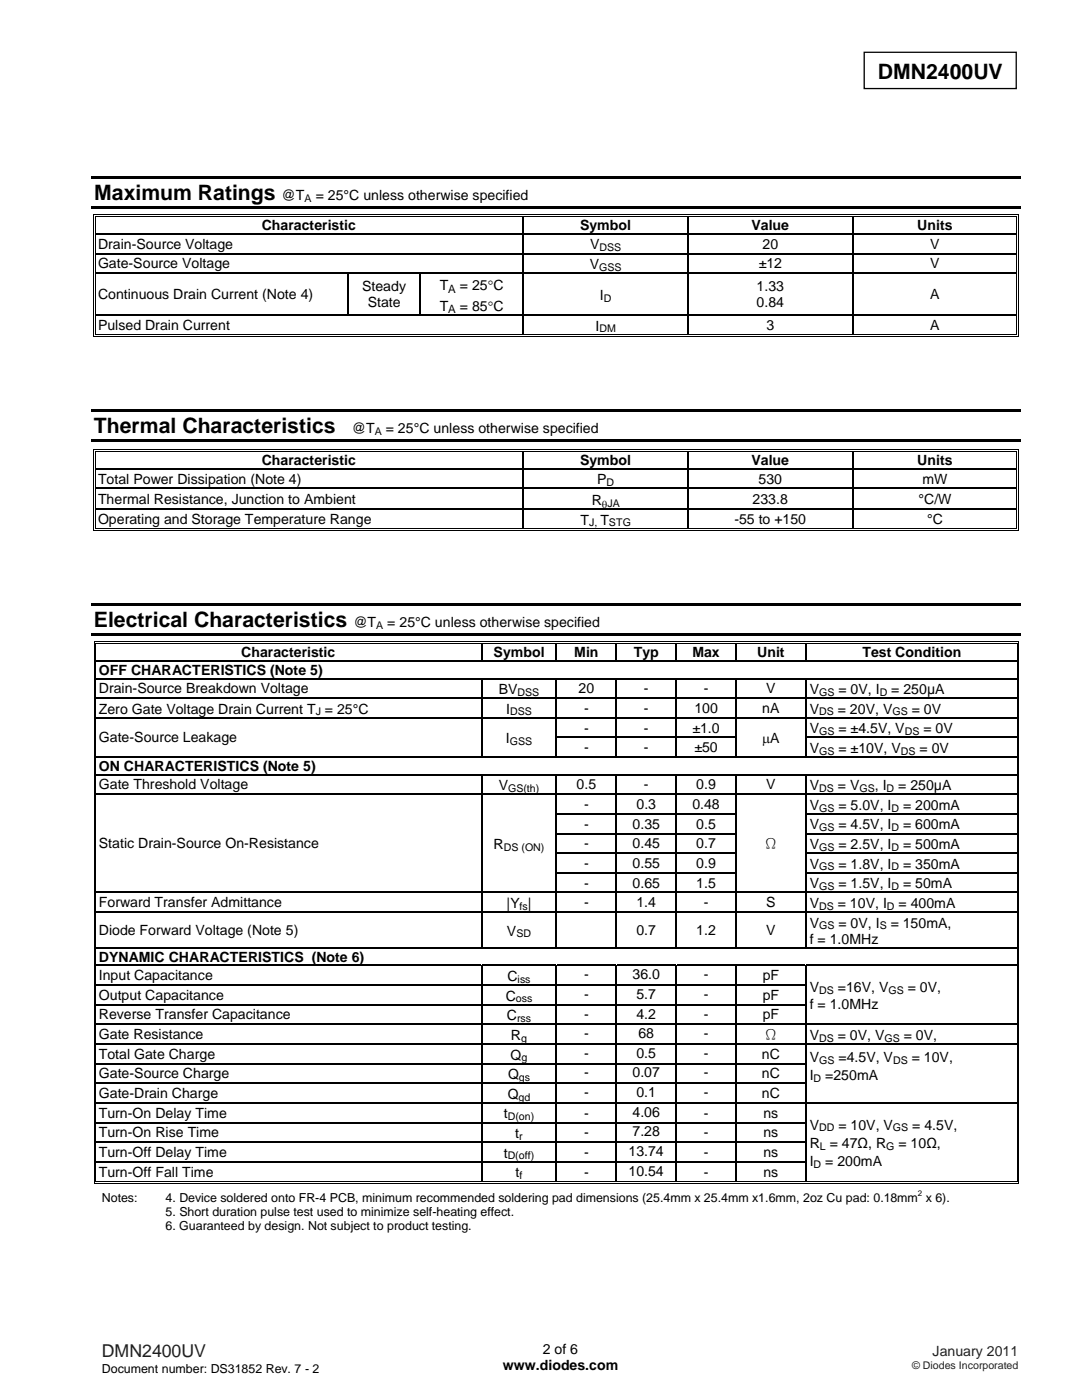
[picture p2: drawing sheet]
<svg xmlns="http://www.w3.org/2000/svg" width="216mm" height="279mm" viewBox="0 0 216 279" stroke-linecap="round" stroke-linejoin="round" font-family="sans-serif">
<defs><g id="words">
<g font-size="4.2">
<text x="175.2" y="15.8">DMN2400UV</text>
<text x="18.8" y="39.9">Maximum Ratings</text>
<text x="18.7" y="86.4">Thermal Characteristics</text>
<text x="18.7" y="125.2">Electrical Characteristics</text>
</g>
<text font-size="3.5" fill="#231f20" x="20.3" y="270.9">DMN2400UV</text>
<g font-size="2.8">
<text x="56.2" y="39.9">@T</text>
<text x="63" y="39.9">= 25°C unless otherwise specified</text>
<text x="52.2" y="45.9">Characteristic</text>
<text x="115.7" y="45.9">Symbol</text>
<text x="149.9" y="45.9">Value</text>
<text x="183" y="45.9">Units</text>
<text x="19.6" y="49.6">Drain-Source Voltage</text>
<text x="19.6" y="53.6">Gate-Source Voltage</text>
<text x="117.7" y="53.7">V</text>
<text x="117.8" y="49.8">V</text>
<text x="151.4" y="53.6">±12</text>
<text x="152.1" y="49.6">20</text>
<text x="185.6" y="49.6">V</text>
<text x="185.6" y="53.6">V</text>
<text x="19.6" y="59.7">Continuous Drain Current (Note 4)</text>
<text x="72.3" y="58.1">Steady</text>
<text x="87.7" y="57.9">T</text>
<text x="91.8" y="57.9">= 25°C</text>
<text x="119.7" y="59.8">I</text>
<text x="151" y="58.1">1.33</text>
<text x="185.6" y="59.7">A</text>
<text x="19.6" y="65.8">Pulsed Drain Current</text>
<text x="73.4" y="61.3">State</text>
<text x="87.7" y="62">T</text>
<text x="91.8" y="62">= 85°C</text>
<text x="118.8" y="66">I</text>
<text x="151" y="61.3">0.84</text>
<text x="152.9" y="65.8">3</text>
<text x="185.6" y="65.8">A</text>
<text x="70.2" y="86.4">@T</text>
<text x="77" y="86.4">= 25°C unless otherwise specified</text>
<text x="52.2" y="92.8">Characteristic</text>
<text x="115.7" y="92.8">Symbol</text>
<text x="149.9" y="92.8">Value</text>
<text x="183" y="92.8">Units</text>
<text x="19.6" y="96.5">Total Power Dissipation (Note 4)</text>
<text x="19.6" y="100.5">Thermal Resistance, Junction to Ambient</text>
<text x="118.1" y="100.8">R</text>
<text x="119.2" y="96.6">P</text>
<text x="150.2" y="100.5">233.8</text>
<text x="151.4" y="96.5">530</text>
<text x="183.3" y="100.5">°C/W</text>
<text x="184.1" y="96.5">mW</text>
<text x="19.6" y="104.6">Operating and Storage Temperature Range</text>
<text x="115.8" y="104.7">T</text>
<text x="119.8" y="104.7">T</text>
<text x="146.5" y="104.6">-55 to +150</text>
<text x="185" y="104.6">°C</text>
<text x="70.5" y="125.2">@T</text>
<text x="77.3" y="125.2">= 25°C unless otherwise specified</text>
<text x="48.1" y="131.1">Characteristic</text>
<text x="98.5" y="131.1">Symbol</text>
<text x="114.6" y="131.1">Min</text>
<text x="126.5" y="131.1">Typ</text>
<text x="138.2" y="131.1">Max</text>
<text x="151.1" y="131.1">Unit</text>
<text x="172.1" y="131.1">Test Condition</text>
<text x="19.7" y="134.7">OFF CHARACTERISTICS (Note 5)</text>
<text x="19.7" y="138.4">Drain-Source Breakdown Voltage</text>
<text x="19.7" y="142.4">Zero Gate Voltage Drain Current T = 25°C</text>
<text x="99.5" y="138.5">BV</text>
<text x="101" y="142.4">I</text>
<text x="115.4" y="138.4">20</text>
<text x="116.5" y="142.3">-</text>
<text x="128.5" y="138.4">-</text>
<text x="128.5" y="142.3">-</text>
<text x="138.5" y="142.3">100</text>
<text x="140.4" y="138.4">-</text>
<text x="152.1" y="142.3">nA</text>
<text x="152.9" y="138.4">V</text>
<text x="161.6" y="138.5">V</text>
<text x="161.6" y="142.4">V</text>
<text x="167.2" y="142.4">= 20V, V</text>
<text x="167.3" y="138.5">= 0V, I</text>
<text x="177.8" y="138.5">= 250μA</text>
<text x="181.9" y="142.4">= 0V</text>
<text x="19.7" y="148.2">Gate-Source Leakage</text>
<text x="100.9" y="148.3">I</text>
<text x="116.5" y="146.2">-</text>
<text x="128.5" y="146.2">-</text>
<text x="138.2" y="146.2">±1.0</text>
<text x="152.1" y="148.3">μA</text>
<text x="161.6" y="146.3">V</text>
<text x="167.3" y="146.3">= ±4.5V, V</text>
<text x="184.3" y="146.3">= 0V</text>
<text x="19.7" y="153.8">ON CHARACTERISTICS (Note 5)</text>
<text x="116.5" y="150.1">-</text>
<text x="128.5" y="150.1">-</text>
<text x="138.6" y="150.1">±50</text>
<text x="161.6" y="150.3">V</text>
<text x="167.3" y="150.3">= ±10V, V</text>
<text x="183.5" y="150.3">= 0V</text>
<text x="19.7" y="157.5">Gate Threshold Voltage</text>
<text x="99.5" y="157.7">V</text>
<text x="115.1" y="157.5">0.5</text>
<text x="116.5" y="161.5">-</text>
<text x="127" y="161.5">0.3</text>
<text x="128.5" y="157.5">-</text>
<text x="138.2" y="161.5">0.48</text>
<text x="138.9" y="157.5">0.9</text>
<text x="152.9" y="157.5">V</text>
<text x="161.6" y="161.6">V</text>
<text x="161.6" y="157.7">V</text>
<text x="167.2" y="157.7">= V</text>
<text x="167.3" y="161.6">= 5.0V, I</text>
<text x="174.6" y="157.7">, I</text>
<text x="179.2" y="157.7">= 250μA</text>
<text x="180.2" y="161.6">= 200mA</text>
<text x="116.5" y="165.4">-</text>
<text x="126.2" y="165.4">0.35</text>
<text x="138.9" y="165.4">0.5</text>
<text x="161.6" y="165.5">V</text>
<text x="167.3" y="165.5">= 4.5V, I</text>
<text x="180.2" y="165.5">= 600mA</text>
<text x="19.7" y="169.3">Static Drain-Source On-Resistance</text>
<text x="98.5" y="169.4">R</text>
<text x="116.5" y="169.3">-</text>
<text x="116.5" y="173.2">-</text>
<text x="126.2" y="169.3">0.45</text>
<text x="126.2" y="173.2">0.55</text>
<text x="138.9" y="169.3">0.7</text>
<text x="138.9" y="173.2">0.9</text>
<text x="152.4" y="169.2">Ω</text>
<text x="161.6" y="169.4">V</text>
<text x="161.6" y="173.4">V</text>
<text x="167.3" y="169.4">= 2.5V, I</text>
<text x="167.3" y="173.4">= 1.8V, I</text>
<text x="180.2" y="169.4">= 500mA</text>
<text x="180.2" y="173.4">= 350mA</text>
<text x="116.5" y="177.1">-</text>
<text x="126.2" y="177.1">0.65</text>
<text x="138.9" y="177.1">1.5</text>
<text x="161.6" y="177.3">V</text>
<text x="167.3" y="177.3">= 1.5V, I</text>
<text x="180.2" y="177.3">= 50mA</text>
<text x="19.7" y="181">Forward Transfer Admittance</text>
<text x="101.1" y="181.2">|Y |</text>
<text x="116.5" y="181">-</text>
<text x="127" y="181">1.4</text>
<text x="140.4" y="181">-</text>
<text x="152.9" y="181">S</text>
<text x="161.6" y="185.1">V</text>
<text x="161.6" y="181.2">V</text>
<text x="167.2" y="181.2">= 10V, I</text>
<text x="167.3" y="185.1">= 0V, I</text>
<text x="177.7" y="185.1">= 150mA,</text>
<text x="179.3" y="181.2">= 400mA</text>
<text x="19.7" y="186.6">Diode Forward Voltage (Note 5)</text>
<text x="19.7" y="191.9">DYNAMIC CHARACTERISTICS (Note 6)</text>
<text x="101.2" y="186.7">V</text>
<text x="127" y="186.6">0.7</text>
<text x="138.9" y="186.6">1.2</text>
<text x="152.9" y="186.6">V</text>
<text x="161.6" y="188.4">f = 1.0MHz</text>
<text x="19.7" y="195.6">Input Capacitance</text>
<text x="101.3" y="195.8">C</text>
<text x="116.5" y="195.4">-</text>
<text x="126.2" y="195.4">36.0</text>
<text x="140.4" y="195.4">-</text>
<text x="152.2" y="195.6">pF</text>
<text x="19.7" y="199.5">Output Capacitance</text>
<text x="19.7" y="203.5">Reverse Transfer Capacitance</text>
<text x="100.9" y="199.7">C</text>
<text x="101.2" y="203.6">C</text>
<text x="116.5" y="203.3">-</text>
<text x="116.5" y="199.3">-</text>
<text x="127" y="203.3">4.2</text>
<text x="127" y="199.3">5.7</text>
<text x="140.4" y="203.3">-</text>
<text x="140.4" y="199.3">-</text>
<text x="152.2" y="203.5">pF</text>
<text x="152.2" y="199.5">pF</text>
<text x="161.6" y="201.4">f = 1.0MHz</text>
<text x="161.6" y="198.1">V</text>
<text x="167.2" y="198.1">=16V, V</text>
<text x="181.1" y="198.1">= 0V,</text>
<text x="19.7" y="207.4">Gate Resistance</text>
<text x="102" y="207.5">R</text>
<text x="116.5" y="207.2">-</text>
<text x="127.4" y="207.2">68</text>
<text x="140.4" y="207.2">-</text>
<text x="152.4" y="207.3">Ω</text>
<text x="161.6" y="207.5">V</text>
<text x="167.2" y="207.5">= 0V, V</text>
<text x="180.4" y="207.5">= 0V,</text>
<text x="19.7" y="211.3">Total Gate Charge</text>
<text x="19.7" y="215.2">Gate-Source Charge</text>
<text x="101.4" y="215.4">Q</text>
<text x="101.9" y="211.5">Q</text>
<text x="116.5" y="215">-</text>
<text x="116.5" y="211.1">-</text>
<text x="126.2" y="215">0.07</text>
<text x="127" y="211.1">0.5</text>
<text x="140.4" y="215">-</text>
<text x="140.4" y="211.1">-</text>
<text x="152" y="215.2">nC</text>
<text x="152" y="211.3">nC</text>
<text x="161.6" y="215.6">I</text>
<text x="161.6" y="211.9">V</text>
<text x="164.7" y="215.6">=250mA</text>
<text x="167.3" y="211.9">=4.5V, V</text>
<text x="181.9" y="211.9">= 10V,</text>
<text x="19.7" y="219.1">Gate-Drain Charge</text>
<text x="101.3" y="219.3">Q</text>
<text x="116.5" y="218.9">-</text>
<text x="127" y="218.9">0.1</text>
<text x="140.4" y="218.9">-</text>
<text x="152" y="219.1">nC</text>
<text x="19.7" y="223.1">Turn-On Delay Time</text>
<text x="19.7" y="227">Turn-On Rise Time</text>
<text x="100.5" y="223.2">t</text>
<text x="102.8" y="227.1">t</text>
<text x="116.5" y="227">-</text>
<text x="116.5" y="223.1">-</text>
<text x="126.2" y="226.8">7.28</text>
<text x="126.2" y="222.9">4.06</text>
<text x="140.4" y="227">-</text>
<text x="140.4" y="223.1">-</text>
<text x="152.3" y="227">ns</text>
<text x="152.3" y="223.1">ns</text>
<text x="161.6" y="225.4">V</text>
<text x="167.3" y="225.4">= 10V, V</text>
<text x="182" y="225.4">= 4.5V,</text>
<text x="19.7" y="230.9">Turn-Off Delay Time</text>
<text x="100.5" y="231">t</text>
<text x="116.5" y="230.9">-</text>
<text x="125.4" y="230.7">13.74</text>
<text x="140.4" y="230.9">-</text>
<text x="152.3" y="230.9">ns</text>
<text x="161.6" y="232.7">I</text>
<text x="161.6" y="229.1">R = 47Ω, R</text>
<text x="164.7" y="232.7">= 200mA</text>
<text x="179.3" y="229.1">= 10Ω,</text>
<text x="19.7" y="234.8">Turn-Off Fall Time</text>
<text x="102.9" y="235">t</text>
<text x="116.5" y="234.8">-</text>
<text x="125.4" y="234.6">10.54</text>
<text x="140.4" y="234.8">-</text>
<text x="152.3" y="234.8">ns</text>
<text x="100.3" y="273.5">www.diodes.com</text>
<text x="108.3" y="270.2">2 of 6</text>
</g>
<text font-size="2.8" fill="#231f20" x="186.1" y="270.6">January 2011</text>
<g font-size="2.5">
<text x="20.3" y="239.9">Notes:</text>
<text x="33" y="239.9">4. Device soldered onto FR-4 PCB, minimum recommended soldering pad dimensions (25.4mm x 25.4mm x1.6mm, 2oz Cu pad: 0.18mm x 6).</text>
<text x="33" y="245.6">6. Guaranteed by design. Not subject to product testing.</text>
<text x="33" y="242.7">5. Short duration pulse test used to minimize self-heating effect.</text>
<text x="20.3" y="274">Document number: DS31852 Rev. 7 - 2</text>
</g>
<g font-size="2.3">
<text x="89.5" y="58.4">A</text>
<text x="89.5" y="62.5">A</text>
</g>
<g font-size="2.1">
<text x="60.8" y="40.3">A</text>
<text x="119.6" y="50.1">DSS</text>
<text x="119.6" y="54">GSS</text>
<text x="120.5" y="60.2">D</text>
<text x="119.6" y="66.3">DM</text>
<text x="74.8" y="86.8">A</text>
<text x="120.1" y="101.3">θJA</text>
<text x="121.1" y="97">D</text>
<text x="117.6" y="105.1">J,</text>
<text x="121.5" y="105.1">STG</text>
<text x="75.1" y="125.5">A</text>
<text x="63" y="142.8">J</text>
<text x="101.8" y="142.8">DSS</text>
<text x="103.3" y="138.9">DSS</text>
<text x="163.4" y="138.9">GS</text>
<text x="163.4" y="142.8">DS</text>
<text x="175.5" y="138.9">D</text>
<text x="178.1" y="142.8">GS</text>
<text x="101.7" y="148.7">GSS</text>
<text x="163.4" y="146.7">GS</text>
<text x="180.5" y="146.7">DS</text>
<text x="163.4" y="150.6">GS</text>
<text x="179.7" y="150.6">DS</text>
<text x="101.4" y="158.1">GS(th)</text>
<text x="163.4" y="158.1">DS</text>
<text x="163.4" y="162">GS</text>
<text x="171.5" y="158.1">GS</text>
<text x="176.9" y="158.1">D</text>
<text x="177.9" y="162">D</text>
<text x="163.4" y="165.9">GS</text>
<text x="177.9" y="165.9">D</text>
<text x="100.5" y="169.8">DS (ON)</text>
<text x="163.4" y="169.8">GS</text>
<text x="163.4" y="173.7">GS</text>
<text x="177.9" y="169.8">D</text>
<text x="177.9" y="173.7">D</text>
<text x="163.4" y="177.6">GS</text>
<text x="177.9" y="177.6">D</text>
<text x="103.7" y="181.5">fs</text>
<text x="163.4" y="181.5">DS</text>
<text x="163.4" y="185.5">GS</text>
<text x="175.5" y="185.5">S</text>
<text x="177" y="181.5">D</text>
<text x="103" y="187.1">SD</text>
<text x="103.3" y="196.1">iss</text>
<text x="102.9" y="200">oss</text>
<text x="103.2" y="204">rss</text>
<text x="163.4" y="198.4">DS</text>
<text x="177.3" y="198.4">GS</text>
<text x="104" y="207.9">g</text>
<text x="163.4" y="207.9">DS</text>
<text x="176.5" y="207.9">GS</text>
<text x="103.5" y="215.7">gs</text>
<text x="104.1" y="211.8">g</text>
<text x="162.3" y="215.9">D</text>
<text x="163.4" y="212.3">GS</text>
<text x="178.2" y="212.3">DS</text>
<text x="103.5" y="219.6">gd</text>
<text x="101.3" y="223.6">D(on)</text>
<text x="103.6" y="227.5">r</text>
<text x="163.4" y="225.8">DD</text>
<text x="178.2" y="225.8">GS</text>
<text x="101.3" y="231.4">D(off)</text>
<text x="162.3" y="233.1">D</text>
<text x="163.6" y="229.4">L</text>
<text x="176.8" y="229.4">G</text>
<text x="103.7" y="235.3">f</text>
</g>
<text font-size="2.1" fill="#231f20" x="182" y="273.2">© Diodes Incorporated</text>
<text font-size="1.6" x="183.2" y="238.6">2</text>
</g></defs>
<path d="M172.4 10.4h30.4v7.3h-30.4z" fill="none" stroke="#000" stroke-width=".26"/>
<g fill="#000">
<path d="M18.3 35.1h185.4v.5h-185.4zM18.3 41.2h185.4v.5h-185.4zM18.6 42.8h.2v.5h-.2zM18.6 42.8h.5v.2h-.5zM18.6 46.6h.2v.2h-.2zM18.6 50.5h.2v.3h-.2zM18.6 54.4h.2v.3h-.2zM18.9 43.1h.2v.2h-.2zM18.9 46.6h.2v.2h-.2zM18.9 50.5h.2v.3h-.2zM18.9 54.4h.2v.3h-.2zM69.4 54.4h.3v.3h-.3z"/>
<path d="M83.7 54.4h.2v.3h-.2zM104.3 43.3h.3zM104.3 42.8h.5v.2h-.5zM104.3 43.1h.5v.2h-.5zM104.3 46.6h.3v.2h-.3zM104.3 50.5h.3v.3h-.3zM104.3 54.4h.3v.3h-.3zM137.2 43.3h.2zM137.2 42.8h.5v.2h-.5zM137.2 43.1h.5v.2h-.5zM137.2 46.6h.2v.2h-.2zM137.2 50.5h.2v.3h-.2z"/>
<path d="M137.2 54.4h.2v.3h-.2zM170 43.3h.3zM170 42.8h.5v.2h-.5zM170 43.1h.5v.2h-.5zM170 46.6h.3v.2h-.3zM170 50.5h.3v.3h-.3zM170 54.4h.3v.3h-.3zM202.8 42.8h.5v.2h-.5zM202.8 43.1h.1v.2h-.1zM202.8 46.6h.1v.2h-.1zM202.8 50.5h.1v.3h-.1zM202.8 54.4h.1v.3h-.1z"/>
<path d="M203.1 42.8h.2v.5h-.2zM203.1 46.6h.2v.2h-.2zM203.1 50.5h.2v.3h-.2zM203.1 54.4h.2v.3h-.2zM18.6 62.8h.2v.3h-.2zM18.6 67.1h.5v.1h-.5zM18.9 62.8h.2v.3h-.2zM18.9 66.7h.2v.2h-.2zM104.3 62.8h.3v.3h-.3zM104.3 66.7h.5v.2h-.5zM137.2 62.8h.2v.3h-.2zM137.2 66.7h.5v.2h-.5z"/>
<path d="M170 62.8h.3v.3h-.3zM170 66.7h.5v.2h-.5zM202.8 62.8h.1v.3h-.1zM202.8 67.1h.5v.1h-.5zM202.8 66.7h.1v.2h-.1zM203.1 62.8h.2v.3h-.2zM203.1 66.7h.2v.5h-.2zM18.2 81.6h185.5v.5h-185.5zM18.2 87.7h185.5v.5h-185.5zM18.6 89.7h.2v.5h-.2zM18.6 89.7h.5v.1h-.5zM18.6 93.4h.2v.3h-.2z"/>
<path d="M18.6 97.3h.2v.3h-.2zM18.9 90h.2v.2h-.2zM18.9 93.4h.2v.3h-.2zM18.9 97.3h.2v.3h-.2zM104.3 90.2h.3zM104.3 89.7h.5v.1h-.5zM104.3 90h.5v.2h-.5zM104.3 93.4h.3v.3h-.3zM104.3 97.3h.3v.3h-.3zM137.2 90.2h.2zM137.2 89.7h.5v.1h-.5zM137.2 90h.5v.2h-.5z"/>
<path d="M137.2 93.4h.2v.3h-.2zM137.2 97.3h.2v.3h-.2zM170 90.2h.3zM170 89.7h.5v.1h-.5zM170 90h.5v.2h-.5zM170 93.4h.3v.3h-.3zM170 97.3h.3v.3h-.3zM202.8 89.7h.5v.1h-.5zM202.8 90h.1v.2h-.1zM202.8 93.4h.1v.3h-.1zM202.8 97.3h.1v.3h-.1zM203.1 89.7h.2v.5h-.2z"/>
<path d="M203.1 93.4h.2v.3h-.2zM203.1 97.3h.2v.3h-.2zM18.6 101.5h.2v.3h-.2zM18.6 105.8h.5v.1h-.5zM18.9 101.5h.2v.3h-.2zM18.9 105.4h.2v.2h-.2zM104.3 101.5h.3v.3h-.3zM104.3 105.4h.5v.2h-.5zM137.2 101.5h.2v.3h-.2zM137.2 105.4h.5v.2h-.5zM170 101.5h.3v.3h-.3zM170 105.4h.5v.2h-.5z"/>
<path d="M202.8 101.5h.1v.3h-.1zM202.8 105.8h.5v.1h-.5zM202.8 105.4h.1v.2h-.1zM203.1 101.5h.2v.3h-.2zM203.1 105.4h.2v.5h-.2zM18.2 120.3h185.5v.6h-185.5zM18.2 126.4h185.5v.6h-185.5zM18.7 128h.2v.5h-.2zM18.7 128h.5v.2h-.5zM18.7 131.8h.2v.3h-.2zM18.7 135.3h.2v.3h-.2zM18.7 139.2h.2v.3h-.2z"/>
<path d="M19 128.4h.2v.1h-.2zM19 131.8h.2v.3h-.2zM19 135.3h.2v.3h-.2zM19 139.2h.2v.3h-.2zM96 128.5h.2zM96 128h.5v.2h-.5zM96 128.4h.5v.1h-.5zM96 135.3h.2v.3h-.2zM96 139.2h.2v.3h-.2zM110.9 128.5h.3zM110.9 128h.5v.2h-.5zM110.9 128.4h.5v.1h-.5z"/>
<path d="M110.9 135.3h.3v.3h-.3zM110.9 139.2h.3v.3h-.3zM122.9 128.5h.2zM122.9 128h.5v.2h-.5zM122.9 128.4h.5v.1h-.5zM122.9 135.3h.2v.3h-.2zM122.9 139.2h.2v.3h-.2zM134.8 128.5h.2zM134.8 128h.5v.2h-.5zM134.8 128.4h.5v.1h-.5zM134.8 135.3h.2v.3h-.2zM134.8 139.2h.2v.3h-.2z"/>
<path d="M146.7 128.5h.3zM146.7 128h.5v.2h-.5zM146.7 128.4h.5v.1h-.5zM146.7 135.3h.3v.3h-.3zM146.7 139.2h.3v.3h-.3zM160.7 128.5h.3zM160.7 128h.5v.2h-.5zM160.7 128.4h.5v.1h-.5zM160.7 135.3h.3v.3h-.3zM160.7 139.2h.3v.3h-.3zM202.9 128h.5v.2h-.5zM202.9 128.4h.1v.1h-.1z"/>
<path d="M202.9 131.8h.1v.3h-.1zM202.9 135.3h.1v.3h-.1zM202.9 139.2h.1v.3h-.1zM203.2 128h.2v.5h-.2zM203.2 131.8h.2v.3h-.2zM203.2 135.3h.2v.3h-.2zM203.2 139.2h.2v.3h-.2zM18.7 143.2h.2v.2h-.2zM18.7 147h.2v.3h-.2zM18.7 151h.2v.2h-.2zM18.7 154.5h.2v.2h-.2zM18.7 158.4h.2v.3h-.2z"/>
<path d="M19 143.2h.2v.2h-.2zM19 147h.2v.3h-.2zM19 151h.2v.2h-.2zM19 154.5h.2v.2h-.2zM19 158.4h.2v.3h-.2zM96 143.2h.2v.2h-.2zM96 147h.2v.3h-.2zM96 154.5h.2v.2h-.2zM96 158.4h.2v.3h-.2zM110.9 143.2h.3v.2h-.3zM110.9 147h.3v.3h-.3zM110.9 154.5h.3v.2h-.3z"/>
<path d="M110.9 158.4h.3v.3h-.3zM122.9 143.2h.2v.2h-.2zM122.9 147h.2v.3h-.2zM122.9 154.5h.2v.2h-.2zM122.9 158.4h.2v.3h-.2zM134.8 143.2h.2v.2h-.2zM134.8 147h.2v.3h-.2zM134.8 154.5h.2v.2h-.2zM134.8 158.4h.2v.3h-.2zM146.7 143.2h.3v.2h-.3zM146.7 147h.3v.3h-.3zM146.7 154.5h.3v.2h-.3z"/>
<path d="M146.7 158.4h.3v.3h-.3zM160.7 143.2h.3v.2h-.3zM160.7 147h.3v.3h-.3zM160.7 154.5h.3v.2h-.3zM160.7 158.4h.3v.3h-.3zM202.9 143.2h.1v.2h-.1zM202.9 147h.1v.3h-.1zM202.9 151h.1v.2h-.1zM202.9 154.5h.1v.2h-.1zM202.9 158.4h.1v.3h-.1zM203.2 143.2h.2v.2h-.2zM203.2 147h.2v.3h-.2z"/>
<path d="M203.2 151h.2v.2h-.2zM203.2 154.5h.2v.2h-.2zM203.2 158.4h.2v.3h-.2zM18.7 162.3h.2v.3h-.2zM18.7 166.2h.2v.3h-.2zM18.7 170.1h.2v.3h-.2zM18.7 174.1h.2v.2h-.2zM18.7 178h.2v.2h-.2zM19 162.3h.2v.3h-.2zM19 166.2h.2v.3h-.2zM19 170.1h.2v.3h-.2zM19 174.1h.2v.2h-.2z"/>
<path d="M19 178h.2v.2h-.2zM96 162.3h.2v.3h-.2zM96 166.2h.2v.3h-.2zM96 170.1h.2v.3h-.2zM96 174.1h.2v.2h-.2zM96 178h.2v.2h-.2zM110.9 162.3h.3v.3h-.3zM110.9 166.2h.3v.3h-.3zM110.9 170.1h.3v.3h-.3zM110.9 174.1h.3v.2h-.3zM110.9 178h.3v.2h-.3zM122.9 162.3h.2v.3h-.2z"/>
<path d="M122.9 166.2h.2v.3h-.2zM122.9 170.1h.2v.3h-.2zM122.9 174.1h.2v.2h-.2zM122.9 178h.2v.2h-.2zM134.8 162.3h.2v.3h-.2zM134.8 166.2h.2v.3h-.2zM134.8 170.1h.2v.3h-.2zM134.8 174.1h.2v.2h-.2zM134.8 178h.2v.2h-.2zM146.7 162.3h.3v.3h-.3zM146.7 166.2h.3v.3h-.3zM146.7 170.1h.3v.3h-.3z"/>
<path d="M146.7 174.1h.3v.2h-.3zM146.7 178h.3v.2h-.3zM160.7 162.3h.3v.3h-.3zM160.7 166.2h.3v.3h-.3zM160.7 170.1h.3v.3h-.3zM160.7 174.1h.3v.2h-.3zM160.7 178h.3v.2h-.3zM202.9 162.3h.1v.3h-.1zM202.9 166.2h.1v.3h-.1zM202.9 170.1h.1v.3h-.1zM202.9 174.1h.1v.2h-.1zM202.9 178h.1v.2h-.1z"/>
<path d="M203.2 162.3h.2v.3h-.2zM203.2 166.2h.2v.3h-.2zM203.2 170.1h.2v.3h-.2zM203.2 174.1h.2v.2h-.2zM203.2 178h.2v.2h-.2zM18.7 181.9h.2v.3h-.2zM18.7 189h.2v.3h-.2zM18.7 192.6h.2v.2h-.2zM18.7 196.5h.2v.2h-.2zM19 181.9h.2v.3h-.2zM19 189h.2v.3h-.2zM19 192.6h.2v.2h-.2z"/>
<path d="M19 196.5h.2v.2h-.2zM96 181.9h.2v.3h-.2zM96 192.6h.2v.2h-.2zM96 196.5h.2v.2h-.2zM110.9 181.9h.3v.3h-.3zM110.9 192.6h.3v.2h-.3zM110.9 196.5h.3v.2h-.3zM122.9 181.9h.2v.3h-.2zM122.9 192.6h.2v.2h-.2zM122.9 196.5h.2v.2h-.2zM134.8 181.9h.2v.3h-.2zM134.8 192.6h.2v.2h-.2z"/>
<path d="M134.8 196.5h.2v.2h-.2zM146.7 181.9h.3v.3h-.3zM146.7 192.6h.3v.2h-.3zM146.7 196.5h.3v.2h-.3zM160.7 181.9h.3v.3h-.3zM160.7 192.6h.3v.2h-.3zM160.7 196.5h.3v.2h-.3zM202.9 181.9h.1v.3h-.1zM202.9 189h.1v.3h-.1zM202.9 192.6h.1v.2h-.1zM202.9 196.5h.1v.2h-.1zM203.2 181.9h.2v.3h-.2z"/>
<path d="M203.2 189h.2v.3h-.2zM203.2 192.6h.2v.2h-.2zM203.2 196.5h.2v.2h-.2zM18.7 200.4h.2v.3h-.2zM18.7 204.3h.2v.3h-.2zM18.7 208.2h.2v.3h-.2zM18.7 212.2h.2v.2h-.2zM18.7 216.1h.2v.2h-.2zM19 200.4h.2v.3h-.2zM19 204.3h.2v.3h-.2zM19 208.2h.2v.3h-.2zM19 212.2h.2v.2h-.2z"/>
<path d="M19 216.1h.2v.2h-.2zM96 200.4h.2v.3h-.2zM96 204.3h.2v.3h-.2zM96 208.2h.2v.3h-.2zM96 212.2h.2v.2h-.2zM96 216.1h.2v.2h-.2zM110.9 200.4h.3v.3h-.3zM110.9 204.3h.3v.3h-.3zM110.9 208.2h.3v.3h-.3zM110.9 212.2h.3v.2h-.3zM110.9 216.1h.3v.2h-.3zM122.9 200.4h.2v.3h-.2z"/>
<path d="M122.9 204.3h.2v.3h-.2zM122.9 208.2h.2v.3h-.2zM122.9 212.2h.2v.2h-.2zM122.9 216.1h.2v.2h-.2zM134.8 200.4h.2v.3h-.2zM134.8 204.3h.2v.3h-.2zM134.8 208.2h.2v.3h-.2zM134.8 212.2h.2v.2h-.2zM134.8 216.1h.2v.2h-.2zM146.7 200.4h.3v.3h-.3zM146.7 204.3h.3v.3h-.3zM146.7 208.2h.3v.3h-.3z"/>
<path d="M146.7 212.2h.3v.2h-.3zM146.7 216.1h.3v.2h-.3zM160.7 200.4h.3v.3h-.3zM160.7 204.3h.3v.3h-.3zM160.7 208.2h.3v.3h-.3zM160.7 212.2h.3v.2h-.3zM160.7 216.1h.3v.2h-.3zM202.9 200.4h.1v.3h-.1zM202.9 204.3h.1v.3h-.1zM202.9 208.2h.1v.3h-.1zM202.9 212.2h.1v.2h-.1zM202.9 216.1h.1v.2h-.1z"/>
<path d="M203.2 200.4h.2v.3h-.2zM203.2 204.3h.2v.3h-.2zM203.2 208.2h.2v.3h-.2zM203.2 212.2h.2v.2h-.2zM203.2 216.1h.2v.2h-.2zM18.7 220h.2v.3h-.2zM18.7 223.9h.2v.3h-.2zM18.7 227.8h.2v.3h-.2zM18.7 231.7h.2v.3h-.2zM18.7 236h.5v.2h-.5zM19 220h.2v.3h-.2zM19 223.9h.2v.3h-.2z"/>
<path d="M19 227.8h.2v.3h-.2zM19 231.7h.2v.3h-.2zM19 235.7h.2v.1h-.2zM96 220h.2v.3h-.2zM96 223.9h.2v.3h-.2zM96 227.8h.2v.3h-.2zM96 231.7h.2v.3h-.2zM96 235.7h.5v.1h-.5zM110.9 220h.3v.3h-.3zM110.9 223.9h.3v.3h-.3zM110.9 227.8h.3v.3h-.3zM110.9 231.7h.3v.3h-.3z"/>
<path d="M110.9 235.7h.5v.1h-.5zM122.9 220h.2v.3h-.2zM122.9 223.9h.2v.3h-.2zM122.9 227.8h.2v.3h-.2zM122.9 231.7h.2v.3h-.2zM122.9 235.7h.5v.1h-.5zM122.9 236h.5v.2h-.5zM134.8 220h.2v.3h-.2zM134.8 223.9h.2v.3h-.2zM134.8 227.8h.2v.3h-.2zM134.8 231.7h.2v.3h-.2zM134.8 235.7h.5v.1h-.5z"/>
<path d="M146.7 220h.3v.3h-.3zM146.7 223.9h.3v.3h-.3zM146.7 227.8h.3v.3h-.3zM146.7 231.7h.3v.3h-.3zM146.7 235.7h.5v.1h-.5zM160.7 220h.3v.3h-.3zM160.7 223.9h.3v.3h-.3zM160.7 227.8h.3v.3h-.3zM160.7 231.7h.3v.3h-.3zM160.7 235.7h.5v.1h-.5zM202.9 220h.1v.3h-.1zM202.9 223.9h.1v.3h-.1z"/>
<path d="M202.9 227.8h.1v.3h-.1zM202.9 231.7h.1v.3h-.1zM202.9 236h.5v.2h-.5zM202.9 235.7h.1v.1h-.1zM203.2 220h.2v.3h-.2zM203.2 223.9h.2v.3h-.2zM203.2 227.8h.2v.3h-.2zM203.2 231.7h.2v.3h-.2zM203.2 235.7h.2v.5h-.2z"/>
</g>
<g fill="none" stroke="#000" stroke-width=".2">
<path d="M18.7 43.3v3.3M18.7 46.8v3.7M18.7 50.8v3.6M18.7 54.7v8.1M19 43.3v3.3M19 46.8v3.7M19 50.8v3.6M19 54.7v8.1M19.1 42.9h85.2M19.1 43.2h85.2M104.8 42.9h32.4M104.8 43.2h32.4"/>
<path d="M137.7 42.9h32.3M137.7 43.2h32.3M170.5 42.9h32.3M170.5 43.2h32.3M202.8 43.3v3.3M202.8 46.8v3.7M202.8 50.8v3.6M202.8 54.7v8.1M203.2 43.3v3.3M203.2 46.8v3.7M203.2 50.8v3.6M203.2 54.7v8.1"/>
<path d="M18.7 63.1v4.1M19 63.1v3.6M19.1 67.1h183.7M19.1 66.8h85.2M104.8 66.8h32.4M137.7 66.8h32.3M170.5 66.8h32.3M202.8 63.1v3.6M203.2 63.1v3.6M18.7 90.2v3.2M18.7 93.7v3.6M18.7 97.6v3.9"/>
<path d="M19 90.2v3.2M19 93.7v3.6M19 97.6v3.9M19.1 89.7h85.2M19.1 90.1h85.2M104.8 89.7h32.4M104.8 90.1h32.4M137.7 89.7h32.3M137.7 90.1h32.3M170.5 89.7h32.3M170.5 90.1h32.3M202.8 90.2v3.2"/>
<path d="M202.8 93.7v3.6M202.8 97.6v3.9M203.2 90.2v3.2M203.2 93.7v3.6M203.2 97.6v3.9M18.7 101.8v4.1M19 101.8v3.6M19.1 105.9h183.7M19.1 105.5h85.2M104.8 105.5h32.4M137.7 105.5h32.3M170.5 105.5h32.3"/>
<path d="M202.8 101.8v3.6M203.2 101.8v3.6M18.8 128.5v3.3M18.8 132.1v3.2M18.8 135.6v3.6M18.8 139.5v3.7M19.1 128.5v3.3M19.1 132.1v3.2M19.1 135.6v3.6M19.1 139.5v3.7M19.2 128.1h76.8M19.2 128.4h76.8"/>
<path d="M96.5 128.1h14.4M96.5 128.4h14.4M111.4 128.1h11.5M111.4 128.4h11.5M123.4 128.1h11.4M123.4 128.4h11.4M135.3 128.1h11.4M135.3 128.4h11.4M147.2 128.1h13.5M147.2 128.4h13.5M161.2 128.1h41.7M161.2 128.4h41.7"/>
<path d="M202.9 128.5v3.3M202.9 132.1v3.2M202.9 135.6v3.6M202.9 139.5v3.7M203.3 128.5v3.3M203.3 132.1v3.2M203.3 135.6v3.6M203.3 139.5v3.7M18.8 143.4v3.6M18.8 147.3v3.7M18.8 151.2v3.3M18.8 154.7v3.7"/>
<path d="M18.8 158.7v3.6M19.1 143.4v3.6M19.1 147.3v3.7M19.1 151.2v3.3M19.1 154.7v3.7M19.1 158.7v3.6M202.9 143.4v3.6M202.9 147.3v3.7M202.9 151.2v3.3M202.9 154.7v3.7M202.9 158.7v3.6M203.3 143.4v3.6"/>
<path d="M203.3 147.3v3.7M203.3 151.2v3.3M203.3 154.7v3.7M203.3 158.7v3.6M18.8 162.6v3.6M18.8 166.5v3.6M18.8 170.4v3.7M18.8 174.3v3.7M18.8 178.2v3.7M19.1 162.6v3.6M19.1 166.5v3.6M19.1 170.4v3.7"/>
<path d="M19.1 174.3v3.7M19.1 178.2v3.7M202.9 162.6v3.6M202.9 166.5v3.6M202.9 170.4v3.7M202.9 174.3v3.7M202.9 178.2v3.7M203.3 162.6v3.6M203.3 166.5v3.6M203.3 170.4v3.7M203.3 174.3v3.7M203.3 178.2v3.7"/>
<path d="M18.8 182.2v6.8M18.8 189.3v3.3M18.8 192.8v3.7M18.8 196.7v3.7M19.1 182.2v6.8M19.1 189.3v3.3M19.1 192.8v3.7M19.1 196.7v3.7M202.9 182.2v6.8M202.9 189.3v3.3M202.9 192.8v3.7M202.9 196.7v3.7"/>
<path d="M203.3 182.2v6.8M203.3 189.3v3.3M203.3 192.8v3.7M203.3 196.7v3.7M18.8 200.7v3.6M18.8 204.6v3.6M18.8 208.5v3.7M18.8 212.4v3.7M18.8 216.3v3.7M19.1 200.7v3.6M19.1 204.6v3.6M19.1 208.5v3.7"/>
<path d="M19.1 212.4v3.7M19.1 216.3v3.7M202.9 200.7v3.6M202.9 204.6v3.6M202.9 208.5v3.7M202.9 212.4v3.7M202.9 216.3v3.7M203.3 200.7v3.6M203.3 204.6v3.6M203.3 208.5v3.7M203.3 212.4v3.7M203.3 216.3v3.7"/>
<path d="M18.8 220.3v3.6M18.8 224.2v3.6M18.8 228.1v3.6M18.8 232v4.2M19.1 220.3v3.6M19.1 224.2v3.6M19.1 228.1v3.6M19.1 232v3.7M19.2 236.1h103.7M19.2 235.8h76.8M96.5 235.8h14.4M111.4 235.8h11.5"/>
<path d="M123.4 236.1h79.5M123.4 235.8h11.4M135.3 235.8h11.4M147.2 235.8h13.5M161.2 235.8h41.7M202.9 220.3v3.6M202.9 224.2v3.6M202.9 228.1v3.6M202.9 232v3.7M203.3 220.3v3.6M203.3 224.2v3.6M203.3 228.1v3.6"/>
<path d="M203.3 232v3.7"/>
</g>
<g fill="none" stroke="#000" stroke-width=".25">
<path d="M19.1 46.7h85.2M19.1 50.6h85.2M19.1 54.5h50.3M69.5 54.7v8.1M69.7 54.5h14M83.8 54.7v8.1M83.9 54.5h20.4M104.5 43.3v3.3M104.5 46.8v3.7M104.5 50.8v3.6M104.5 54.7v8.1M104.6 46.7h32.6"/>
<path d="M104.6 50.6h32.6M104.6 54.5h32.6M137.3 43.3v3.3M137.3 46.8v3.7M137.3 50.8v3.6M137.3 54.7v8.1M137.4 46.7h32.6M137.4 50.6h32.6M137.4 54.5h32.6M170.1 43.3v3.3M170.1 46.8v3.7M170.1 50.8v3.6"/>
<path d="M170.1 54.7v8.1M170.3 46.7h32.5M170.3 50.6h32.5M170.3 54.5h32.5M19.1 62.9h85.2M104.5 63.1v3.6M104.6 62.9h32.6M137.3 63.1v3.6M137.4 62.9h32.6M170.1 63.1v3.6M170.3 62.9h32.5M19.1 93.6h85.2"/>
<path d="M19.1 97.5h85.2M104.5 90.2v3.2M104.5 93.7v3.6M104.5 97.6v3.9M104.6 93.6h32.6M104.6 97.5h32.6M137.3 90.2v3.2M137.3 93.7v3.6M137.3 97.6v3.9M137.4 93.6h32.6M137.4 97.5h32.6M170.1 90.2v3.2"/>
<path d="M170.1 93.7v3.6M170.1 97.6v3.9M170.3 93.6h32.5M170.3 97.5h32.5M19.1 101.6h85.2M104.5 101.8v3.6M104.6 101.6h32.6M137.3 101.8v3.6M137.4 101.6h32.6M170.1 101.8v3.6M170.3 101.6h32.5M19.2 131.9h183.7"/>
<path d="M19.2 135.4h76.8M19.2 139.4h76.8M96.1 128.5v3.3M96.1 135.6v3.6M96.1 139.5v3.7M96.2 135.4h14.7M96.2 139.4h14.7M111 128.5v3.3M111 135.6v3.6M111 139.5v3.7M111.2 135.4h11.7M111.2 139.4h11.7"/>
<path d="M123 128.5v3.3M123 135.6v3.6M123 139.5v3.7M123.1 135.4h11.7M123.1 139.4h11.7M134.9 128.5v3.3M134.9 135.6v3.6M134.9 139.5v3.7M135 135.4h11.7M135 139.4h11.7M146.9 128.5v3.3M146.9 135.6v3.6"/>
<path d="M146.9 139.5v3.7M147 135.4h13.7M147 139.4h13.7M160.8 128.5v3.3M160.8 135.6v3.6M160.8 139.5v3.7M161 135.4h41.9M161 139.4h41.9M19.2 143.3h76.8M19.2 151.1h183.7M19.2 154.6h76.8M19.2 158.5h76.8"/>
<path d="M96.1 143.4v3.6M96.1 147.3v3.7M96.1 154.7v3.7M96.1 158.7v3.6M96.2 143.3h14.7M96.2 154.6h14.7M96.2 158.5h14.7M111 143.4v3.6M111 147.3v3.7M111 154.7v3.7M111 158.7v3.6M111.2 143.3h11.7"/>
<path d="M111.2 147.2h11.7M111.2 154.6h11.7M111.2 158.5h11.7M123 143.4v3.6M123 147.3v3.7M123 154.7v3.7M123 158.7v3.6M123.1 143.3h11.7M123.1 147.2h11.7M123.1 154.6h11.7M123.1 158.5h11.7M134.9 143.4v3.6"/>
<path d="M134.9 147.3v3.7M134.9 154.7v3.7M134.9 158.7v3.6M135 143.3h11.7M135 147.2h11.7M135 154.6h11.7M135 158.5h11.7M146.9 143.4v3.6M146.9 147.3v3.7M146.9 154.7v3.7M146.9 158.7v3.6M147 143.3h13.7"/>
<path d="M147 154.6h13.7M147 158.5h13.7M160.8 143.4v3.6M160.8 147.3v3.7M160.8 154.7v3.7M160.8 158.7v3.6M161 143.3h41.9M161 147.2h41.9M161 154.6h41.9M161 158.5h41.9M19.2 178.1h76.8M96.1 162.6v3.6"/>
<path d="M96.1 166.5v3.6M96.1 170.4v3.7M96.1 174.3v3.7M96.1 178.2v3.7M96.2 178.1h14.7M111 162.6v3.6M111 166.5v3.6M111 170.4v3.7M111 174.3v3.7M111 178.2v3.7M111.2 162.4h11.7M111.2 166.3h11.7"/>
<path d="M111.2 170.3h11.7M111.2 174.2h11.7M111.2 178.1h11.7M123 162.6v3.6M123 166.5v3.6M123 170.4v3.7M123 174.3v3.7M123 178.2v3.7M123.1 162.4h11.7M123.1 166.3h11.7M123.1 170.3h11.7M123.1 174.2h11.7"/>
<path d="M123.1 178.1h11.7M134.9 162.6v3.6M134.9 166.5v3.6M134.9 170.4v3.7M134.9 174.3v3.7M134.9 178.2v3.7M135 162.4h11.7M135 166.3h11.7M135 170.3h11.7M135 174.2h11.7M135 178.1h11.7M146.9 162.6v3.6"/>
<path d="M146.9 166.5v3.6M146.9 170.4v3.7M146.9 174.3v3.7M146.9 178.2v3.7M147 178.1h13.7M160.8 162.6v3.6M160.8 166.5v3.6M160.8 170.4v3.7M160.8 174.3v3.7M160.8 178.2v3.7M161 162.4h41.9M161 166.3h41.9"/>
<path d="M161 170.3h41.9M161 174.2h41.9M161 178.1h41.9M19.2 182h76.8M19.2 189.2h183.7M19.2 192.7h76.8M19.2 196.6h76.8M96.1 182.2v6.8M96.1 192.8v3.7M96.1 196.7v3.7M96.2 182h14.7M96.2 192.7h14.7"/>
<path d="M96.2 196.6h14.7M111 182.2v6.8M111 192.8v3.7M111 196.7v3.7M111.2 182h11.7M111.2 192.7h11.7M111.2 196.6h11.7M123 182.2v6.8M123 192.8v3.7M123 196.7v3.7M123.1 182h11.7M123.1 192.7h11.7"/>
<path d="M123.1 196.6h11.7M134.9 182.2v6.8M134.9 192.8v3.7M134.9 196.7v3.7M135 182h11.7M135 192.7h11.7M135 196.6h11.7M146.9 182.2v6.8M146.9 192.8v3.7M146.9 196.7v3.7M147 182h13.7M147 192.7h13.7"/>
<path d="M147 196.6h13.7M160.8 182.2v6.8M160.8 192.8v3.7M160.8 196.7v3.7M161 182h41.9M161 192.7h41.9M19.2 200.5h76.8M19.2 204.4h76.8M19.2 208.4h76.8M19.2 212.3h76.8M19.2 216.2h76.8M96.1 200.7v3.6"/>
<path d="M96.1 204.6v3.6M96.1 208.5v3.7M96.1 212.4v3.7M96.1 216.3v3.7M96.2 200.5h14.7M96.2 204.4h14.7M96.2 208.4h14.7M96.2 212.3h14.7M96.2 216.2h14.7M111 200.7v3.6M111 204.6v3.6M111 208.5v3.7"/>
<path d="M111 212.4v3.7M111 216.3v3.7M111.2 200.5h11.7M111.2 204.4h11.7M111.2 208.4h11.7M111.2 212.3h11.7M111.2 216.2h11.7M123 200.7v3.6M123 204.6v3.6M123 208.5v3.7M123 212.4v3.7M123 216.3v3.7"/>
<path d="M123.1 200.5h11.7M123.1 204.4h11.7M123.1 208.4h11.7M123.1 212.3h11.7M123.1 216.2h11.7M134.9 200.7v3.6M134.9 204.6v3.6M134.9 208.5v3.7M134.9 212.4v3.7M134.9 216.3v3.7M135 200.5h11.7M135 204.4h11.7"/>
<path d="M135 208.4h11.7M135 212.3h11.7M135 216.2h11.7M146.9 200.7v3.6M146.9 204.6v3.6M146.9 208.5v3.7M146.9 212.4v3.7M146.9 216.3v3.7M147 200.5h13.7M147 204.4h13.7M147 208.4h13.7M147 212.3h13.7"/>
<path d="M147 216.2h13.7M160.8 200.7v3.6M160.8 204.6v3.6M160.8 208.5v3.7M160.8 212.4v3.7M160.8 216.3v3.7M161 204.4h41.9M161 208.4h41.9M19.2 220.1h76.8M19.2 224h76.8M19.2 227.9h76.8M19.2 231.9h76.8"/>
<path d="M96.1 220.3v3.6M96.1 224.2v3.6M96.1 228.1v3.6M96.1 232v3.7M96.2 220.1h14.7M96.2 224h14.7M96.2 227.9h14.7M96.2 231.9h14.7M111 220.3v3.6M111 224.2v3.6M111 228.1v3.6M111 232v3.7"/>
<path d="M111.2 220.1h11.7M111.2 224h11.7M111.2 227.9h11.7M111.2 231.9h11.7M123 220.3v3.6M123 224.2v3.6M123 228.1v3.6M123 232v3.7M123.1 220.1h11.7M123.1 224h11.7M123.1 227.9h11.7M123.1 231.9h11.7"/>
<path d="M134.9 220.3v3.6M134.9 224.2v3.6M134.9 228.1v3.6M134.9 232v3.7M135 220.1h11.7M135 224h11.7M135 227.9h11.7M135 231.9h11.7M146.9 220.3v3.6M146.9 224.2v3.6M146.9 228.1v3.6M146.9 232v3.7"/>
<path d="M147 220.1h13.7M147 224h13.7M147 227.9h13.7M147 231.9h13.7M160.8 220.3v3.6M160.8 224.2v3.6M160.8 228.1v3.6M160.8 232v3.7M161 220.1h41.9"/>
</g>
<use href="#words"/>
</svg>
